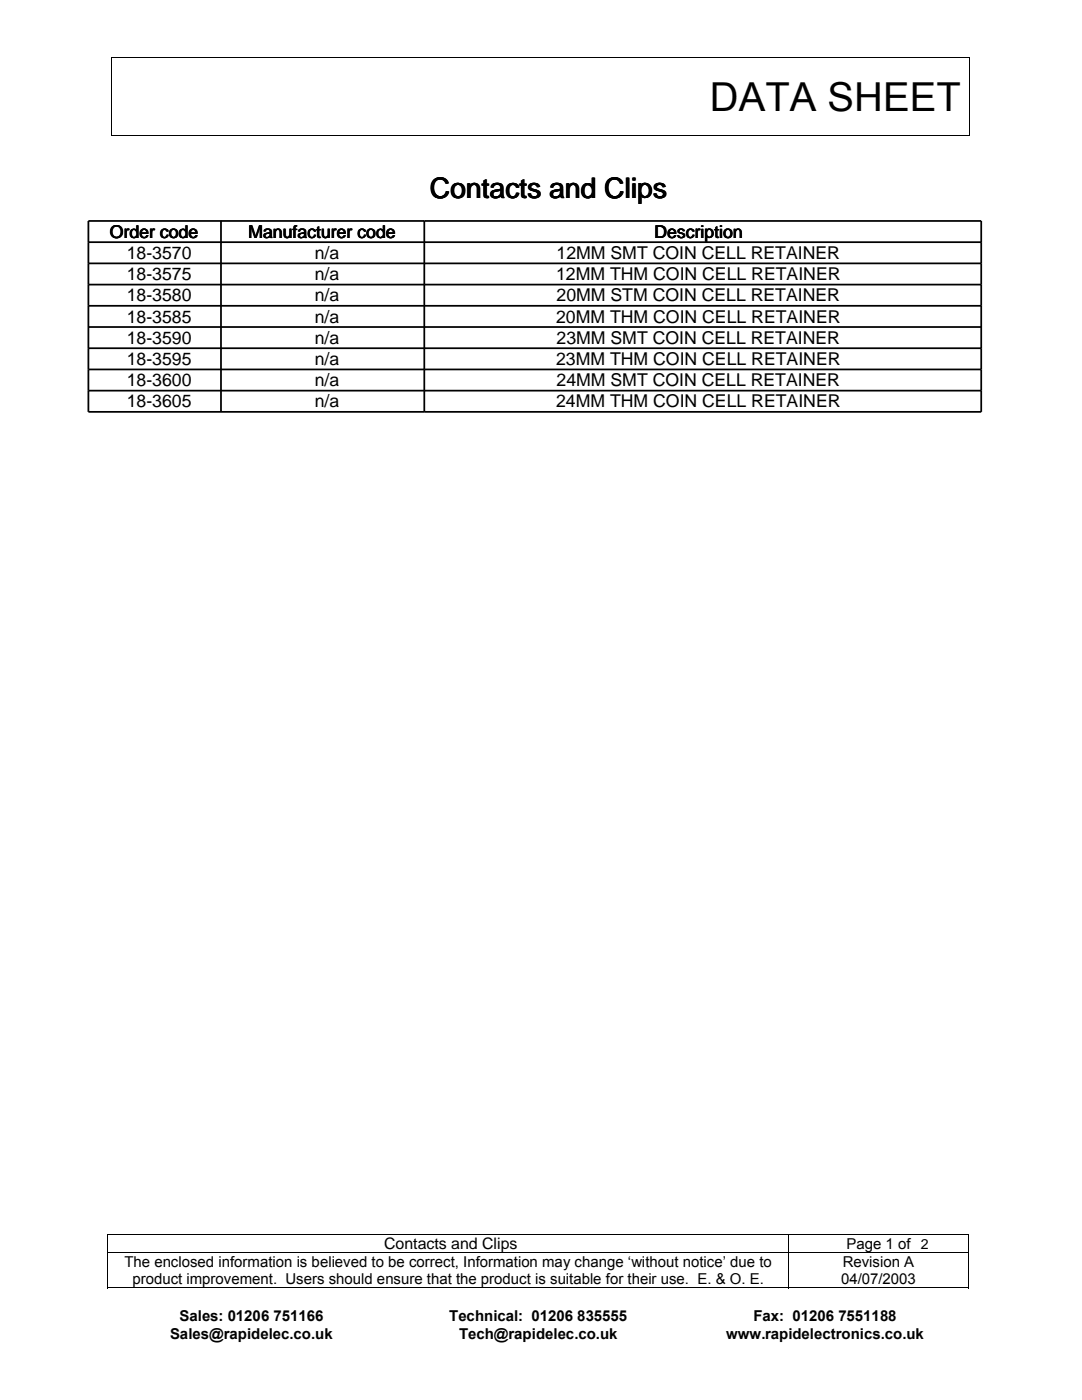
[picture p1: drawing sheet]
<svg xmlns="http://www.w3.org/2000/svg" width="216mm" height="279mm" viewBox="0 0 216 279" stroke-linecap="round" stroke-linejoin="round" font-family="sans-serif">
<defs><g id="words">
<text font-size="8" x="141.7" y="22.2">DATA SHEET</text>
<text font-size="5.6" x="85.7" y="39.4">Contacts and Clips</text>
<g font-size="3.5">
<text x="21.9" y="47.4">Order code</text>
<text x="49.5" y="47.4">Manufacturer code</text>
<text x="130.5" y="47.4">Description</text>
<text x="25.3" y="51.7">18-3570</text>
<text x="62.8" y="51.7">n/a</text>
<text x="111" y="51.7">12MM SMT COIN CELL RETAINER</text>
<text x="25.3" y="55.9">18-3575</text>
<text x="62.8" y="55.9">n/a</text>
<text x="110.9" y="55.9">12MM THM COIN CELL RETAINER</text>
<text x="25.3" y="60.1">18-3580</text>
<text x="25.3" y="64.4">18-3585</text>
<text x="62.8" y="60.1">n/a</text>
<text x="62.8" y="64.4">n/a</text>
<text x="110.9" y="64.4">20MM THM COIN CELL RETAINER</text>
<text x="111" y="60.1">20MM STM COIN CELL RETAINER</text>
<text x="25.3" y="68.6">18-3590</text>
<text x="62.8" y="68.6">n/a</text>
<text x="111" y="68.6">23MM SMT COIN CELL RETAINER</text>
<text x="25.3" y="72.8">18-3595</text>
<text x="25.3" y="77.1">18-3600</text>
<text x="62.8" y="72.8">n/a</text>
<text x="62.8" y="77.1">n/a</text>
<text x="110.9" y="72.8">23MM THM COIN CELL RETAINER</text>
<text x="111" y="77.1">24MM SMT COIN CELL RETAINER</text>
<text x="25.3" y="81.3">18-3605</text>
<text x="62.8" y="81.3">n/a</text>
<text x="110.9" y="81.3">24MM THM COIN CELL RETAINER</text>
</g>
<text font-size="3.2" x="76.6" y="249.3">Contacts and Clips</text>
<g font-size="3">
<text x="168.9" y="249.2">Page 1 of 2</text>
<text x="24.8" y="252.9">The enclosed information is believed to be correct, Information may change ‘without notice’ due to</text>
<text x="26.4" y="256.3">product improvement. Users should ensure that the product is suitable for their use. E. &amp; O. E.</text>
<text x="167.8" y="256.3">04/07/2003</text>
<text x="168.2" y="252.9">Revision A</text>
<text x="35.8" y="263.7">Sales: 01206 751166</text>
<text x="89.6" y="263.7">Technical: 01206 835555</text>
<text x="150.4" y="263.7">Fax: 01206 7551188</text>
<text x="33.9" y="267.2">Sales@rapidelec.co.uk</text>
<text x="91.6" y="267.2">Tech@rapidelec.co.uk</text>
<text x="144.9" y="267.2">www.rapidelectronics.co.uk</text>
</g>
</g></defs>
<path d="M22.2 11.5h.2v.1h-.2zM193.4 11.5h.2v.1h-.2zM193.4 26.9h.2v.2h-.2z" fill="#000"/>
<path d="M22.2 11.6h171.4M22.3 11.6v15.5M193.5 11.6v15.5M22.2 27h171.2" fill="none" stroke="#000" stroke-width=".2"/>
<path d="M12.1 245.1h189.8v25.4h-189.8z" fill="#fff"/>
<path d="M21.5 246.3h.1v.2h-.1zM193.2 246.3h.2v.2h-.2zM193.2 257h.2v.1h-.2z" fill="#000"/>
<path d="M21.5 246.4h171.9M21.5 250h171.9M21.5 257h135.7M21.5 246.5v3.4M21.5 250.1v7M157.3 246.5v3.4M157.3 250.1v7M157.4 257h35.8M193.3 246.5v3.4M193.3 250.1v7" fill="none" stroke="#000" stroke-width=".2"/>
<path d="M17.6 48.3h178.2M17.6 44.1h178.2v38.1h-178.2zM17.6 52.6h178.2M17.6 56.8h178.2M44.1 44.1v38.1M84.7 44.1v38.1M17.6 61h178.2M17.6 65.3h178.2M17.6 69.5h178.2M17.6 73.7h178.2M17.6 78h178.2" fill="none" stroke="#000" stroke-width=".35"/>
<use href="#words"/>
</svg>
